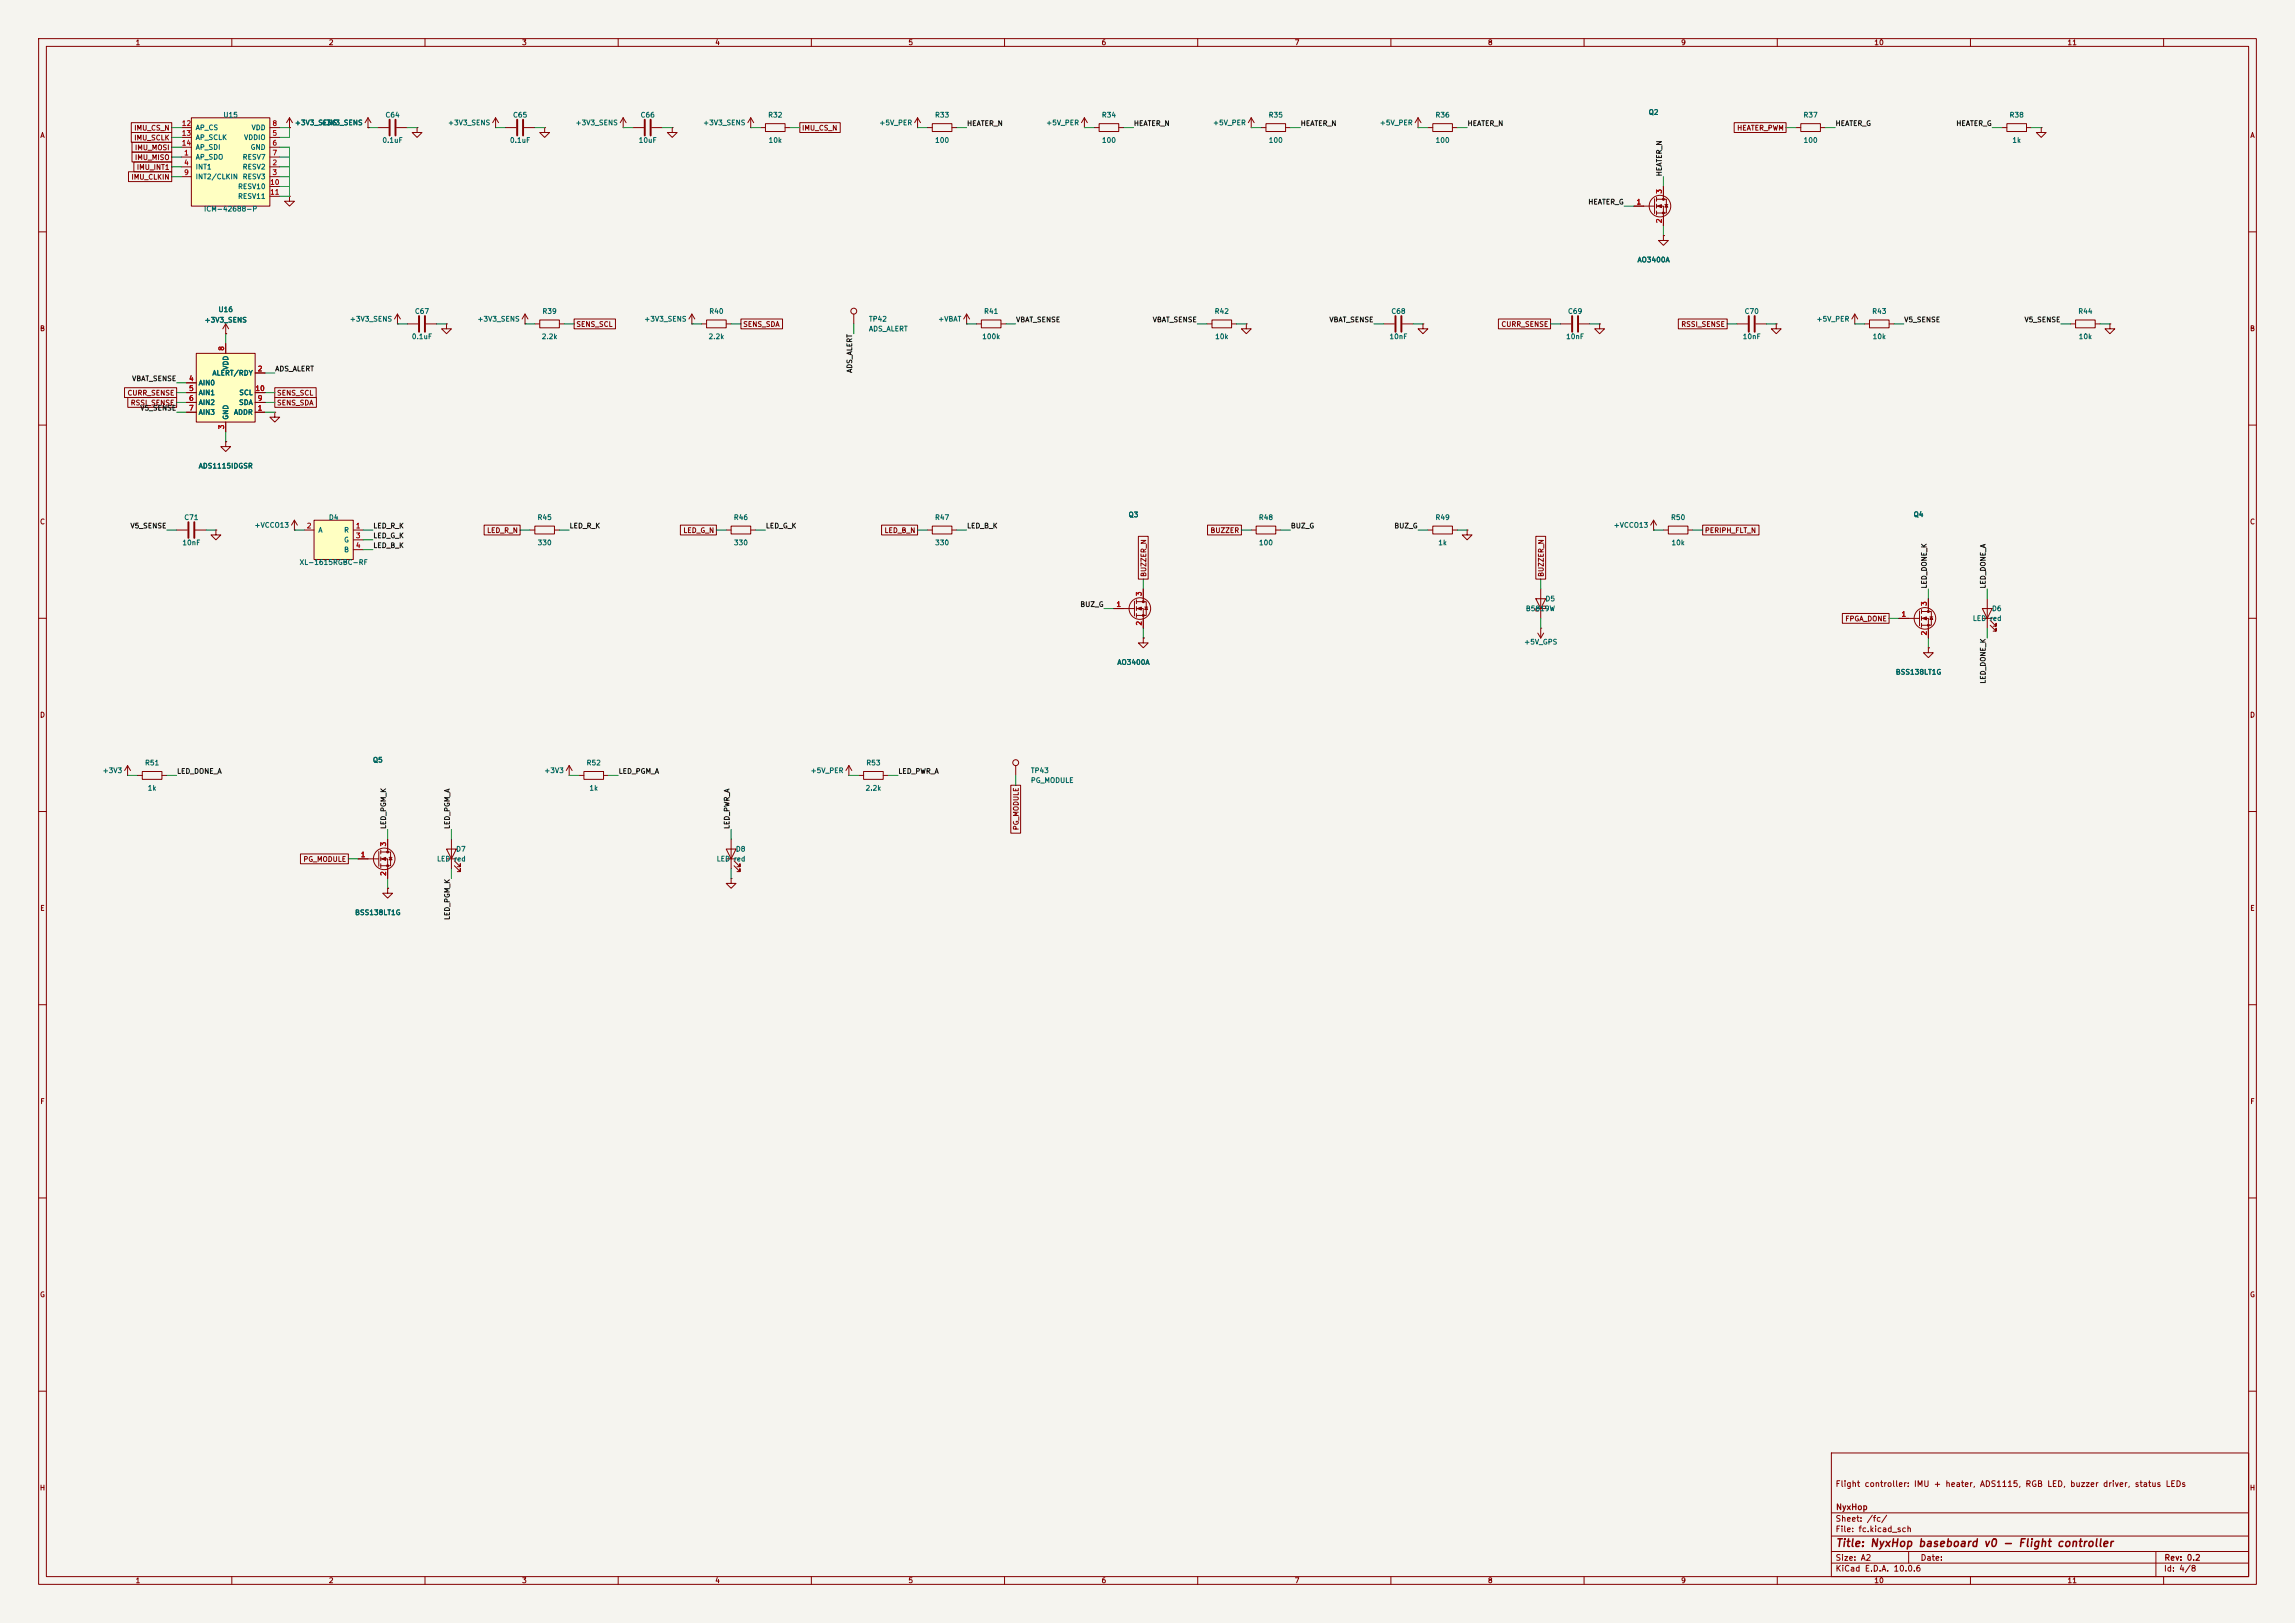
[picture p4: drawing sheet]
<svg xmlns="http://www.w3.org/2000/svg" width="594mm" height="420mm" viewBox="0 0 594 420" stroke-linecap="round" stroke-linejoin="round" font-family="sans-serif">
<defs><g id="words">
<text font-size="2" fill="#840000" x="475" y="400.8">Title: NyxHop baseboard v0 - Flight controller</text>
<g font-size="1.5" fill="#840000">
<text x="475" y="385.1">Flight controller: IMU + heater, ADS1115, RGB LED, buzzer driver, status LEDs</text>
<text x="475" y="394.1">Sheet: /fc/</text>
<text x="475.1" y="391.1">NyxHop</text>
<text x="475" y="396.8">File: fc.kicad_sch</text>
<text x="475" y="407">KiCad E.D.A. 10.0.6</text>
<text x="475" y="404.2">Size: A2</text>
<text x="497" y="404.2">Date:</text>
<text x="560" y="407">Id: 4/8</text>
<text x="560.1" y="404.2">Rev: 0.2</text>
</g>
<g font-size="1.3" fill="#840000">
<text x="35" y="12">1</text>
<text x="85" y="12">2</text>
<text x="135" y="12">3</text>
<text x="185" y="12">4</text>
<text x="235" y="12">5</text>
<text x="285" y="12">6</text>
<text x="335" y="12">7</text>
<text x="385" y="12">8</text>
<text x="435" y="12">9</text>
<text x="485" y="12">10</text>
<text x="535" y="12">11</text>
<text x="10.3" y="36">A</text>
<text x="34.6" y="34.1">IMU_CS_N</text>
<text x="207.5" y="34.1">IMU_CS_N</text>
<text x="449.5" y="34.1">HEATER_PWM</text>
<text x="582.3" y="36">A</text>
<text x="34.6" y="36.6">IMU_SCLK</text>
<text x="34.8" y="39.2">IMU_MOSI</text>
<text x="34.8" y="41.7">IMU_MISO</text>
<text x="33.9" y="46.8">IMU_CLKIN</text>
<text x="35.3" y="44.2">IMU_INT1</text>
<text x="10.2" y="86">B</text>
<text x="149" y="84.9">SENS_SCL</text>
<text x="192.2" y="84.9">SENS_SDA</text>
<text x="388.5" y="84.9">CURR_SENSE</text>
<text x="435" y="84.9">RSSI_SENSE</text>
<text x="582.2" y="86">B</text>
<text x="32.9" y="102.7">CURR_SENSE</text>
<text x="33.7" y="105.2">RSSI_SENSE</text>
<text x="71.6" y="105.2">SENS_SDA</text>
<text x="71.6" y="102.7">SENS_SCL</text>
<text x="10.2" y="136">C</text>
<text x="582.2" y="136">C</text>
<text x="125.9" y="138.2">LED_R_N</text>
<text x="176.7" y="138.2">LED_G_N</text>
<text x="228.8" y="138.2">LED_B_N</text>
<text x="313.2" y="138.2">BUZZER</text>
<text x="441.1" y="138.2">PERIPH_FLT_N</text>
<text x="297" y="149.4" transform="rotate(-90 297 149.4)">BUZZER_N</text>
<text x="399.8" y="149.4" transform="rotate(-90 399.8 149.4)">BUZZER_N</text>
<text x="477.5" y="161.1">FPGA_DONE</text>
<text x="10.2" y="186">D</text>
<text x="582.2" y="186">D</text>
<text x="263.9" y="215" transform="rotate(-90 263.9 215)">PG_MODULE</text>
<text x="78.4" y="223.3">PG_MODULE</text>
<text x="10.3" y="236">E</text>
<text x="582.3" y="236">E</text>
<text x="10.3" y="286">F</text>
<text x="582.3" y="286">F</text>
<text x="10.2" y="336">G</text>
<text x="582.2" y="336">G</text>
<text x="10.2" y="386">H</text>
<text x="582.2" y="386">H</text>
<text x="35" y="410">1</text>
<text x="85" y="410">2</text>
<text x="135" y="410">3</text>
<text x="185" y="410">4</text>
<text x="235" y="410">5</text>
<text x="285" y="410">6</text>
<text x="335" y="410">7</text>
<text x="385" y="410">8</text>
<text x="435" y="410">9</text>
<text x="485" y="410">10</text>
<text x="535" y="410">11</text>
</g>
<g font-size="1.3" fill="#a90000">
<text x="46.9" y="32.9">12</text>
<text x="46.9" y="35.4">13</text>
<text x="70.4" y="35.4">5</text>
<text x="70.4" y="32.9">8</text>
<text x="46.9" y="38">14</text>
<text x="47.5" y="40.5">1</text>
<text x="70.4" y="38">6</text>
<text x="70.4" y="40.5">7</text>
<text x="47.5" y="43">4</text>
<text x="47.5" y="45.6">9</text>
<text x="70.4" y="43">2</text>
<text x="70.4" y="45.6">3</text>
<text x="69.8" y="48.1">10</text>
<text x="69.8" y="50.7">11</text>
<text x="423.4" y="53.2">1</text>
<text x="430.4" y="50.3" transform="rotate(-90 430.4 50.3)">3</text>
<text x="430.4" y="57.9" transform="rotate(-90 430.4 57.9)">2</text>
<text x="58.3" y="90.9" transform="rotate(-90 58.3 90.9)">8</text>
<text x="48.8" y="98.9">4</text>
<text x="48.8" y="101.5">5</text>
<text x="66" y="101.5">10</text>
<text x="66.6" y="96.4">2</text>
<text x="48.8" y="104">6</text>
<text x="48.8" y="106.5">7</text>
<text x="66.6" y="106.5">1</text>
<text x="66.6" y="104">9</text>
<text x="58.3" y="111.2" transform="rotate(-90 58.3 111.2)">3</text>
<text x="79.3" y="137">2</text>
<text x="92" y="137">1</text>
<text x="92" y="139.6">3</text>
<text x="92" y="142.1">4</text>
<text x="295.8" y="154.4" transform="rotate(-90 295.8 154.4)">3</text>
<text x="288.8" y="157.3">1</text>
<text x="492" y="159.9">1</text>
<text x="499" y="156.9" transform="rotate(-90 499 156.9)">3</text>
<text x="295.8" y="162" transform="rotate(-90 295.8 162)">2</text>
<text x="499" y="164.6" transform="rotate(-90 499 164.6)">2</text>
<text x="100.2" y="219.2" transform="rotate(-90 100.2 219.2)">3</text>
<text x="93.2" y="222.1">1</text>
<text x="100.2" y="226.8" transform="rotate(-90 100.2 226.8)">2</text>
</g>
<g font-size="1.3" fill="#006464">
<text x="50.5" y="34">AP_CS</text>
<text x="57.7" y="30.7">U15</text>
<text x="65" y="34">VDD</text>
<text x="76.2" y="32.7">+3V3_SENS</text>
<text x="82.8" y="32.7">+3V3_SENS</text>
<text x="99.6" y="30.7">C64</text>
<text x="115.8" y="32.7">+3V3_SENS</text>
<text x="132.6" y="30.7">C65</text>
<text x="148.8" y="32.7">+3V3_SENS</text>
<text x="165.7" y="30.7">C66</text>
<text x="181.9" y="32.7">+3V3_SENS</text>
<text x="198.7" y="30.7">R32</text>
<text x="227.5" y="32.7">+5V_PER</text>
<text x="241.9" y="30.7">R33</text>
<text x="270.6" y="32.7">+5V_PER</text>
<text x="285" y="30.7">R34</text>
<text x="313.8" y="32.7">+5V_PER</text>
<text x="328.2" y="30.7">R35</text>
<text x="357" y="32.7">+5V_PER</text>
<text x="371.4" y="30.7">R36</text>
<text x="426.6" y="30">Q2</text>
<text x="466.7" y="30.7">R37</text>
<text x="520" y="30.7">R38</text>
<text x="50.5" y="41.6">AP_SDO</text>
<text x="50.5" y="36.5">AP_SCLK</text>
<text x="50.5" y="39.1">AP_SDI</text>
<text x="62.7" y="41.6">RESV7</text>
<text x="63" y="36.5">VDDIO</text>
<text x="64.7" y="39.1">GND</text>
<text x="98.8" y="37.3">0.1uF</text>
<text x="131.9" y="37.3">0.1uF</text>
<text x="165.2" y="37.3">10uF</text>
<text x="198.8" y="37.3">10k</text>
<text x="241.9" y="37.3">100</text>
<text x="285.1" y="37.3">100</text>
<text x="328.3" y="37.3">100</text>
<text x="371.4" y="37.3">100</text>
<text x="466.7" y="37.3">100</text>
<text x="520.7" y="37.3">1k</text>
<text x="50.5" y="44.1">INT1</text>
<text x="50.5" y="46.7">INT2/CLKIN</text>
<text x="62.7" y="44.1">RESV2</text>
<text x="62.7" y="46.7">RESV3</text>
<text x="61.5" y="49.2">RESV10</text>
<text x="61.5" y="51.8">RESV11</text>
<text x="52.7" y="55">ICM-42688-P</text>
<text x="423.7" y="68.2">AO3400A</text>
<text x="52.8" y="83.8">+3V3_SENS</text>
<text x="56.4" y="81.1">U16</text>
<text x="90.4" y="83.5">+3V3_SENS</text>
<text x="107.2" y="81.5">C67</text>
<text x="123.4" y="83.5">+3V3_SENS</text>
<text x="140.3" y="81.5">R39</text>
<text x="166.6" y="83.5">+3V3_SENS</text>
<text x="183.4" y="81.5">R40</text>
<text x="224.8" y="83.5">TP42</text>
<text x="242.7" y="83.5">+VBAT</text>
<text x="254.6" y="81.5">R41</text>
<text x="314.3" y="81.5">R42</text>
<text x="360" y="81.5">C68</text>
<text x="405.7" y="81.5">C69</text>
<text x="451.4" y="81.5">C70</text>
<text x="470" y="83.5">+5V_PER</text>
<text x="484.4" y="81.5">R43</text>
<text x="537.8" y="81.5">R44</text>
<text x="106.5" y="88.1">0.1uF</text>
<text x="140.1" y="88.1">2.2k</text>
<text x="183.3" y="88.1">2.2k</text>
<text x="224.8" y="86.1">ADS_ALERT</text>
<text x="254.1" y="88.1">100k</text>
<text x="314.4" y="88.1">10k</text>
<text x="359.5" y="88.1">10nF</text>
<text x="405.2" y="88.1">10nF</text>
<text x="450.9" y="88.1">10nF</text>
<text x="484.6" y="88.1">10k</text>
<text x="537.9" y="88.1">10k</text>
<text x="59.4" y="95.8" transform="rotate(-90 59.4 95.8)">VDD</text>
<text x="51.3" y="100">AIN0</text>
<text x="54.8" y="97.5">ALERT/RDY</text>
<text x="51.3" y="102.6">AIN1</text>
<text x="51.3" y="105.1">AIN2</text>
<text x="51.3" y="107.6">AIN3</text>
<text x="60.4" y="107.6">ADDR</text>
<text x="61.7" y="105.1">SDA</text>
<text x="61.8" y="102.6">SCL</text>
<text x="59.4" y="108.7" transform="rotate(-90 59.4 108.7)">GND</text>
<text x="51.3" y="121.5">ADS1115IDGSR</text>
<text x="47.6" y="134.9">C71</text>
<text x="65.7" y="136.9">+VCCO13</text>
<text x="85" y="134.9">D4</text>
<text x="139" y="134.9">R45</text>
<text x="189.8" y="134.9">R46</text>
<text x="241.9" y="134.9">R47</text>
<text x="292" y="134.2">Q3</text>
<text x="325.7" y="134.9">R48</text>
<text x="371.4" y="134.9">R49</text>
<text x="417.5" y="136.9">+VCCO13</text>
<text x="432.4" y="134.9">R50</text>
<text x="495.2" y="134.1">Q4</text>
<text x="47.1" y="141.4">10nF</text>
<text x="82.3" y="138.1">A</text>
<text x="88.9" y="138.1">R</text>
<text x="88.9" y="140.7">G</text>
<text x="88.9" y="143.2">B</text>
<text x="139" y="141.4">330</text>
<text x="189.8" y="141.4">330</text>
<text x="241.9" y="141.4">330</text>
<text x="325.7" y="141.4">100</text>
<text x="372.1" y="141.4">1k</text>
<text x="432.5" y="141.4">10k</text>
<text x="77.4" y="146.5">XL-1615RGBC-RF</text>
<text x="399.9" y="155.9">D5</text>
<text x="394.8" y="158.4">B5819W</text>
<text x="510.5" y="161">LED</text>
<text x="514.9" y="161">red</text>
<text x="515.4" y="158.4">D6</text>
<text x="394.4" y="167.1">+5V_GPS</text>
<text x="289.1" y="172.3">AO3400A</text>
<text x="490.5" y="174.9">BSS138LT1G</text>
<text x="96.4" y="197.6">Q5</text>
<text x="26.4" y="200.4">+3V3</text>
<text x="37.4" y="198.4">R51</text>
<text x="140.7" y="200.4">+3V3</text>
<text x="151.7" y="198.4">R52</text>
<text x="209.7" y="200.4">+5V_PER</text>
<text x="224.1" y="198.4">R53</text>
<text x="266.7" y="200.4">TP43</text>
<text x="266.7" y="202.9">PG_MODULE</text>
<text x="38.1" y="204.9">1k</text>
<text x="152.4" y="204.9">1k</text>
<text x="223.9" y="204.9">2.2k</text>
<text x="117.9" y="220.7">D7</text>
<text x="190.3" y="220.7">D8</text>
<text x="113" y="223.2">LED</text>
<text x="117.4" y="223.2">red</text>
<text x="185.4" y="223.2">LED</text>
<text x="189.8" y="223.2">red</text>
<text x="91.8" y="237.1">BSS138LT1G</text>
</g>
<g font-size="1.3" fill="#0f0f0f">
<text x="250.2" y="32.9">HEATER_N</text>
<text x="293.3" y="32.9">HEATER_N</text>
<text x="336.5" y="32.9">HEATER_N</text>
<text x="379.7" y="32.9">HEATER_N</text>
<text x="475" y="32.9">HEATER_G</text>
<text x="506.2" y="32.9">HEATER_G</text>
<text x="430.4" y="45.7" transform="rotate(-90 430.4 45.7)">HEATER_N</text>
<text x="411" y="53.2">HEATER_G</text>
<text x="262.9" y="83.7">VBAT_SENSE</text>
<text x="298.2" y="83.7">VBAT_SENSE</text>
<text x="343.9" y="83.7">VBAT_SENSE</text>
<text x="492.7" y="83.7">V5_SENSE</text>
<text x="523.9" y="83.7">V5_SENSE</text>
<text x="34.1" y="98.9">VBAT_SENSE</text>
<text x="71.1" y="96.4">ADS_ALERT</text>
<text x="220.9" y="96.6" transform="rotate(-90 220.9 96.6)">ADS_ALERT</text>
<text x="36.2" y="106.6">V5_SENSE</text>
<text x="33.6" y="137">V5_SENSE</text>
<text x="96.5" y="137">LED_R_K</text>
<text x="147.3" y="137">LED_R_K</text>
<text x="198.1" y="137">LED_G_K</text>
<text x="250.2" y="137">LED_B_K</text>
<text x="334" y="137">BUZ_G</text>
<text x="360.8" y="137">BUZ_G</text>
<text x="96.5" y="139.6">LED_G_K</text>
<text x="96.5" y="142.1">LED_B_K</text>
<text x="499" y="152.4" transform="rotate(-90 499 152.4)">LED_DONE_K</text>
<text x="514.2" y="152.4" transform="rotate(-90 514.2 152.4)">LED_DONE_A</text>
<text x="279.5" y="157.4">BUZ_G</text>
<text x="514.2" y="177.1" transform="rotate(-90 514.2 177.1)">LED_DONE_K</text>
<text x="45.7" y="200.5">LED_DONE_A</text>
<text x="160" y="200.5">LED_PGM_A</text>
<text x="232.4" y="200.5">LED_PWR_A</text>
<text x="100.2" y="214.7" transform="rotate(-90 100.2 214.7)">LED_PGM_K</text>
<text x="116.7" y="214.7" transform="rotate(-90 116.7 214.7)">LED_PGM_A</text>
<text x="189.1" y="214.7" transform="rotate(-90 189.1 214.7)">LED_PWR_A</text>
<text x="116.7" y="238.2" transform="rotate(-90 116.7 238.2)">LED_PGM_K</text>
</g>
</g></defs>
<path d="M0 0h594v420h-594z" fill="#f5f4ef" stroke="#f5f4ef" stroke-width=".26"/>
<g fill="none" stroke="#840000" stroke-width=".26">
<path d="M10 10h574v400h-574zM12 12h570v396h-570zM60 10v2M110 10v2M160 10v2M210 10v2M260 10v2M310 10v2M360 10v2M410 10v2M460 10v2M510 10v2"/>
<path d="M560 10v2M74.9 33h.1M74.9 30.5l-.7 1.3M74.9 30.5l.8 1.3M74.9 30.5v2.5M95.2 33h.1M95.2 30.5l-.7 1.3M95.2 30.5l.8 1.3M95.2 30.5v2.5M107.9 33v1.3h1.3l-1.3 1.3-1.2-1.3h1.2M107.9 33h.1M196.8 33h1.3"/>
<path d="M198.1 32h5.1v2h-5.1zM203.2 33h1.3M323.8 33h.1M323.8 30.5l-.7 1.3M323.8 30.5l.8 1.3M323.8 30.5v2.5M326.4 33h1.3M327.7 32h5v2h-5zM332.7 33h1.3M367 33h.1M367 30.5l-.7 1.3M367 30.5l.8 1.3"/>
<path d="M367 30.5v2.5M369.6 33h1.2M370.8 32h5.1v2h-5.1zM375.9 33h1.3M10 60h2M582 60h2M58.4 86.4h.1M58.4 83.8l-.7 1.3M58.4 83.8l.8 1.3M58.4 83.8v2.6M102.9 83.8h.1M102.9 81.3l-.8 1.3"/>
<path d="M102.9 81.3l.7 1.3M102.9 81.3v2.5M135.9 83.8h.1M135.9 81.3l-.8 1.3M135.9 81.3l.8 1.3M135.9 81.3v2.5M181.6 83.8h1.3M182.9 82.8h5.1v2h-5.1zM188 83.8h1.2M221 81.3v2.5M312.4 83.8h1.3M313.7 82.8h5.1v2h-5.1z"/>
<path d="M318.8 83.8h1.2M322.6 83.8v1.3h1.2l-1.2 1.3-1.3-1.3h1.3M322.6 83.8h.1M358.1 83.8h2.8M363 83.8h2.8M368.3 83.8v1.3h1.3l-1.3 1.3-1.3-1.3h1.3M368.3 83.8h.1M10 110h2M58.4 114.3v1.3h1.3l-1.3 1.2-1.3-1.2h1.3M58.4 114.3h.1M71.1 106.7v1.3h1.3l-1.3 1.2-1.3-1.2h1.3M71.1 106.7h.1"/>
<path d="M582 110h2M496.8 158.1v3.8M497.3 158.2h2.6v3.6h-2.6M497.3 157.7v1.1M497.3 159.5v1M499.1 154.9v3.3M499.5 159.6h.8M499.9 159.6l.4 .7h-.8zM10 160h2M491.5 160h5.3M497.3 160h1.8v5.1M497.3 161.3v1"/>
<path d="M499.1 167.6v1.3h1.3l-1.3 1.3-1.3-1.3h1.3M499.1 167.6h.1M582 160h2M10 210h2M582 210h2M10 260h2M582 260h2M10 310h2M582 310h2M10 360h2M474 376h108v32h-108zM582 360h2"/>
<path d="M474 397.5h108M474 391.5h108M60 408v2M110 408v2M160 408v2M210 408v2M260 408v2M310 408v2M360 408v2M410 408v2M460 408v2M474 404.5h108"/>
<path d="M474 401.5h108M494 401.5v3M510 408v2M558 401.5v6.5M560 408v2"/>
<circle cx="221" cy="80.5" r=".76"/>
<circle cx="498.2" cy="160" r="2.79"/>
</g>
<path d="M361.2 81.8v4.1M362.7 81.8v4.1" fill="none" stroke="#840000" stroke-width=".51"/>
<g fill="#840000" stroke="#840000" stroke-width=".26">
<path d="M497.6 160l1-.4v.8z"/>
<circle cx="499.1" cy="158.2" r=".25"/>
<circle cx="499.1" cy="161.8" r=".25"/>
</g>
<path d="M50.8 91.4h15.2v17.8h-15.2z" fill="#ffffc2"/>
<g fill="none" stroke="#840000" stroke-width=".26">
<path d="M283.2 33h1.3M284.5 32h5.1v2h-5.1zM289.6 33h1.2M422.9 53.3h5.3M428.2 51.4v3.8M428.8 51.6h2.5v3.5h-2.5M428.8 53.3h1.7v5.1M428.8 51.1v1M428.8 52.8v1M428.8 54.6v1M430.5 48.3v3.3M430.9 53h.8"/>
<path d="M431.3 53l.4 .6h-.8zM430.5 61v1.2h1.3l-1.3 1.3-1.2-1.3h1.2M430.5 61h.1M48.3 99.1h2.5M50.8 91.4h15.2v17.8h-15.2zM58.4 88.9v2.5M66 96.5h2.6M250.2 83.8h.1M250.2 81.3l-.8 1.3M250.2 81.3l.8 1.3M250.2 81.3v2.5M48.3 106.7h2.5"/>
<path d="M48.3 101.6h2.5M48.3 104.1h2.5M58.4 109.2v2.6M66 106.7h2.6M66 101.6h2.6M66 104.1h2.6M45.7 137.2h2.8M50.5 137.2h2.8M55.9 137.2v1.2h1.2l-1.2 1.3-1.3-1.3h1.3M55.9 137.2h.1M76.2 137.2h.1M76.2 134.6l-.8 1.3"/>
<path d="M76.2 134.6l.8 1.3M76.2 134.6v2.6"/>
<circle cx="429.6" cy="53.3" r="2.79"/>
</g>
<g fill="#840000" stroke="#840000" stroke-width=".26">
<path d="M429 53.3l1-.3v.7z"/>
<circle cx="430.5" cy="51.6" r=".25"/>
<circle cx="430.5" cy="55.1" r=".25"/>
</g>
<path d="M48.8 135.1v4.1M50.3 135.1v4.1" fill="none" stroke="#840000" stroke-width=".51"/>
<path d="M49.5 30.5h20.3v22.8h-20.3z" fill="#ffffc2"/>
<g fill="none" stroke="#840000" stroke-width=".26">
<path d="M47 35.6h2.5M47 38.1h2.5M47 33h2.5M49.5 30.5h20.3v22.8h-20.3zM69.8 35.6h2.6M69.8 38.1h2.6M69.8 33h2.6M130.8 33h2.8M135.6 33h2.8M161.3 33h.1M161.3 30.5l-.8 1.3M161.3 30.5l.8 1.3"/>
<path d="M161.3 30.5v2.5M174 33v1.3h1.3l-1.3 1.3-1.3-1.3h1.3M174 33h.1M194.3 33h.1M194.3 30.5l-.8 1.3M194.3 30.5l.8 1.3M194.3 30.5v2.5M464.8 33h1.3M466.1 32h5.1v2h-5.1zM471.2 33h1.2M47 40.6h2.5M47 43.2h2.5"/>
<path d="M47 45.7h2.5M69.8 40.6h2.6M69.8 43.2h2.6M69.8 45.7h2.6M69.8 48.3h2.6M69.8 50.8h2.6M74.9 50.8v1.3h1.3l-1.3 1.2-1.2-1.2h1.2M74.9 50.8h.1M403.9 83.8h2.8M408.7 83.8h2.8M414 83.8v1.3h1.3l-1.3 1.3-1.3-1.3h1.3M414 83.8h.1"/>
<path d="M449.6 83.8h2.8M454.4 83.8h2.8M137.2 137.2h1.2M138.4 136.1h5.1v2.1h-5.1zM143.5 137.2h1.3"/>
</g>
<path d="M133.9 31v4.1M135.4 31v4.1M406.9 81.8v4.1M408.4 81.8v4.1M452.6 81.8v4.1M454.2 81.8v4.1" fill="none" stroke="#840000" stroke-width=".51"/>
<path d="M81.3 134.6h10.1v10.2h-10.1z" fill="#ffffc2"/>
<g fill="none" stroke="#840000" stroke-width=".26">
<path d="M34 34.3h10.4v2.5h-10.4zM34 31.7h10.4v2.6h-10.4zM34.2 36.8h10.2v2.6h-10.2zM34.2 39.4h10.2v2.5h-10.2zM74.9 33h.1M95.2 33h.1M97.8 33h2.8M102.6 33h2.8M128.3 33h.1M128.3 30.5l-.8 1.3M128.3 30.5l.7 1.3M128.3 30.5v2.5"/>
<path d="M141 33v1.3h1.2l-1.2 1.3-1.3-1.3h1.3M141 33h.1M163.8 33h2.8M168.7 33h2.7M207 31.7h10.5v2.6h-10.5zM237.5 33h.1M237.5 30.5l-.8 1.3M237.5 30.5l.8 1.3M237.5 30.5v2.5M240 33h1.3M241.3 32h5.1v2h-5.1zM246.4 33h1.2"/>
<path d="M280.7 33h.1M280.7 30.5l-.8 1.3M280.7 30.5l.7 1.3M280.7 30.5v2.5M448.9 31.7h13.4v2.6h-13.4zM518.2 33h1.2M519.4 32h5.1v2h-5.1zM524.5 33h1.3M528.3 33v1.3h1.3l-1.3 1.3-1.3-1.3h1.3M528.3 33h.1M33.3 44.4h11.1v2.6h-11.1zM34.6 41.9h9.8v2.6h-9.8z"/>
<path d="M422.9 53.3h2.5M430.5 48.3v2.5M430.5 55.9v2.5M430.5 61h.1M48.3 99.1h2.5M58.4 86.4h.1M58.4 88.9v2.5M66 96.5h2.6M105.4 83.8h2.8M110.2 83.8h2.8M115.6 83.8v1.3h1.2l-1.2 1.3-1.3-1.3h1.3M115.6 83.8h.1"/>
<path d="M138.4 83.8h1.3M139.7 82.8h5.1v2h-5.1zM144.8 83.8h1.2M148.6 82.5h10.7v2.6h-10.7zM179.1 83.8h.1M179.1 81.3l-.8 1.3M179.1 81.3l.7 1.3M179.1 81.3v2.5M191.8 82.5h10.7v2.6h-10.7zM252.7 83.8h1.3M254 82.8h5.1v2h-5.1zM259.1 83.8h1.2"/>
<path d="M387.8 82.5h13.5v2.6h-13.5zM434.4 82.5h12.6v2.6h-12.6zM459.7 83.8v1.3h1.3l-1.3 1.3-1.2-1.3h1.2M459.7 83.8h.1M480.1 83.8h.1M480.1 81.3l-.8 1.3M480.1 81.3l.7 1.3M480.1 81.3v2.5M482.6 83.8h1.3M483.9 82.8h5v2h-5zM488.9 83.8h1.3M535.9 83.8h1.3"/>
<path d="M537.2 82.8h5.1v2h-5.1zM542.3 83.8h1.3M546.1 83.8v1.3h1.3l-1.3 1.3-1.3-1.3h1.3M546.1 83.8h.1M32.2 100.3h13.5v2.6h-13.5zM33.1 102.9h12.6v2.5h-12.6zM48.3 106.7h2.5M48.3 101.6h2.5M48.3 104.1h2.5M58.4 114.3h.1M58.4 109.2v2.6M66 106.7h2.6"/>
<path d="M66 101.6h2.6M66 104.1h2.6M71.1 102.9h10.8v2.5h-10.8zM71.1 100.3h10.7v2.6h-10.7zM78.7 137.2h2.6M81.3 134.6h10.1v10.2h-10.1zM91.4 137.2h2.6M91.4 139.7h2.6M125.3 135.9h9.3v2.5h-9.3zM176.1 135.9h9.3v2.5h-9.3zM188 137.2h1.2M189.2 136.1h5.1v2.1h-5.1z"/>
<path d="M194.3 137.2h1.3M228.2 135.9h9.3v2.5h-9.3zM240 137.2h1.3M241.3 136.1h5.1v2.1h-5.1zM246.4 137.2h1.2M294.6 138.8h2.6v11.1h-2.6zM312.5 135.9h8.8v2.5h-8.8zM323.8 137.2h1.3M325.1 136.1h5.1v2.1h-5.1zM330.2 137.2h1.3M369.6 137.2h1.2M370.8 136.1h5.1v2.1h-5.1z"/>
<path d="M375.9 137.2h1.3M379.7 137.2v1.2h1.3l-1.3 1.3-1.2-1.3h1.2M379.7 137.2h.1M397.5 138.8h2.6v11.1h-2.6zM428 137.2h.1M428 134.6l-.8 1.3M428 134.6l.8 1.3M428 134.6v2.6M430.5 137.2h1.3M431.8 136.1h5.1v2.1h-5.1zM436.9 137.2h1.2M440.7 135.9h14.6v2.5h-14.6z"/>
<path d="M91.4 142.2h2.6M288.3 157.5h5.3M293.6 155.6v3.8M294.1 155.7h2.6v3.6h-2.6M294.1 157.5h1.8v5.1M294.1 155.2v1M294.1 157v1M294.1 158.8v1M295.9 152.4v3.3M296.3 157.1h.8M296.7 157.1l.4 .6h-.8zM397.5 154.9h2.5l-1.2 2.6z"/>
<path d="M398.8 152.4v7.6M399.4 156.8h.6v.7h-2.5v.6h.6M476.9 158.7h12v2.6h-12zM499.1 154.9v2.6M513.1 157.5h2.5l-1.3 2.5zM514.3 154.9v7.7M295.9 165.1v1.3h1.3l-1.3 1.2-1.3-1.2h1.3M295.9 165.1h.1M398 163.8l.8 1.3M398.8 162.6h.1M398.8 162.6v2.5M399.5 163.8l-.7 1.3"/>
<path d="M491.5 160h2.5M499.1 167.6h.1M499.1 162.6v2.5M513.1 160h2.5M515.1 161.8l1.5 1.5v-.7v.7h-.7M515.1 160.5l1.5 1.6v-.8v.8h-.7M33 198.1l-.7 1.3M33 198.1l.8 1.3M33 198.1v2.6M36.8 199.6h5.1v2.1h-5.1zM147.3 198.1l-.7 1.3M147.3 198.1l.8 1.3"/>
<path d="M147.3 198.1v2.6M151.1 199.6h5.1v2.1h-5.1zM219.7 198.1l-.8 1.3M219.7 198.1l.8 1.3M219.7 198.1v2.6M223.5 199.6h5.1v2.1h-5.1zM262.9 198.1v2.6M33 200.7h.1M35.6 200.7h1.2M41.9 200.7h1.3M98.6 220v1M100.3 217.2v3.3"/>
<path d="M115.6 219.7h2.5l-1.3 2.6zM116.8 217.2v7.6M147.3 200.7h.1M149.9 200.7h1.2M156.2 200.7h1.3M188 219.7h2.5l-1.3 2.6zM189.2 217.2v7.6M219.7 200.7h.1M222.2 200.7h1.3M228.6 200.7h1.3M261.6 203.2h2.6v12.4h-2.6zM77.8 221h12.4v2.5h-12.4z"/>
<path d="M92.7 222.3h5.3M98 220.3v3.9M98.6 220.5h2.5v3.5h-2.5M98.6 222.3h1.7v5M98.6 221.7v1.1M98.6 223.5v1M100.3 229.9v1.2h1.3l-1.3 1.3-1.2-1.3h1.2M100.3 229.9h.1M100.7 221.9h.8M101.1 221.9l.4 .6h-.8zM115.6 222.3h2.5M117.6 224l1.5 1.6v-.8v.8h-.7"/>
<path d="M117.6 222.8l1.5 1.5v-.8v.8h-.7M188 222.3h2.5M189.2 227.3v1.3h1.3l-1.3 1.3-1.2-1.3h1.2M189.2 227.3h.1M190 224l1.5 1.6v-.8v.8h-.7M190 222.8l1.5 1.5v-.8v.8h-.7"/>
<circle cx="295" cy="157.5" r="2.79"/>
<circle cx="262.9" cy="197.4" r=".76"/>
<circle cx="99.4" cy="222.2" r="2.79"/>
</g>
<g fill="#840000" stroke="#840000" stroke-width=".26">
<path d="M294.4 157.5l1-.4v.8z"/>
<path d="M98.8 222.3l1-.4v.7z"/>
<circle cx="295.9" cy="155.7" r=".25"/>
<circle cx="295.9" cy="159.3" r=".25"/>
<circle cx="100.3" cy="220.5" r=".25"/>
<circle cx="100.3" cy="224" r=".25"/>
</g>
<path d="M100.8 31v4.1M102.4 31v4.1M166.9 31v4.1M168.4 31v4.1M108.5 81.8v4.1M110 81.8v4.1" fill="none" stroke="#840000" stroke-width=".51"/>
<g fill="none" stroke="#009600" stroke-width=".26">
<path d="M44.4 33h2.6M44.4 35.6h2.6M44.4 38.1h2.6M72.4 33h2.5v2.6h-2.5M72.4 38.1h2.5v12.7h-2.5M95.2 33h2.6M105.4 33h2.5M128.3 33h2.5M138.4 33h2.6M161.3 33h2.5M171.4 33h2.6M194.3 33h2.5"/>
<path d="M204.5 33h2.5M237.5 33h2.5M247.6 33h2.6M280.7 33h2.5M290.8 33h2.6M323.8 33h2.6M334 33h2.5M367 33h2.6M377.2 33h2.5M462.3 33h2.5M472.4 33h2.6M515.6 33h2.6"/>
<path d="M525.8 33h2.5M44.4 45.7h2.6M44.4 43.2h2.6M44.4 40.6h2.6M72.4 45.7h2.5M72.4 43.2h2.5M72.4 40.6h2.5M72.4 48.3h2.5M420.4 53.3h2.5M430.5 45.7v2.6M430.5 58.4v2.6M45.7 99.1h2.6"/>
<path d="M58.4 86.4v2.5M68.6 96.5h2.5M102.9 83.8h2.5M113 83.8h2.6M135.9 83.8h2.5M146 83.8h2.6M179.1 83.8h2.5M189.2 83.8h2.6M221 83.8v2.6M250.2 83.8h2.5M260.3 83.8h2.6M309.9 83.8h2.5"/>
<path d="M320 83.8h2.6M355.6 83.8h2.5M365.8 83.8h2.5M401.3 83.8h2.6M411.5 83.8h2.5M447 83.8h2.6M457.2 83.8h2.5M480.1 83.8h2.5M490.2 83.8h2.6M533.4 83.8h2.5M543.6 83.8h2.5M45.7 106.7h2.6"/>
<path d="M45.7 101.6h2.6M45.7 104.1h2.6M58.4 111.8v2.5M68.6 106.7h2.5M68.6 101.6h2.5M68.6 104.1h2.5M43.2 137.2h2.5M53.3 137.2h2.6M76.2 137.2h2.5M94 137.2h2.5M94 139.7h2.5M134.6 137.2h2.6"/>
<path d="M144.8 137.2h2.5M185.4 137.2h2.6M195.6 137.2h2.5M237.5 137.2h2.5M247.6 137.2h2.6M321.3 137.2h2.5M331.5 137.2h2.5M367 137.2h2.6M377.2 137.2h2.5M428 137.2h2.5M438.1 137.2h2.6M94 142.2h2.5"/>
<path d="M285.7 157.5h2.6M295.9 149.9v2.5M398.8 149.9v2.5M499.1 152.4v2.5M514.3 152.4v2.5M295.9 162.6v2.5M398.8 160v2.6M488.9 160h2.6M499.1 165.1v2.5M514.3 162.6v2.5M33 200.7h2.6M43.2 200.7h2.5"/>
<path d="M100.3 214.6v2.6M116.8 214.6v2.6M147.3 200.7h2.6M157.5 200.7h2.5M189.2 214.6v2.6M219.7 200.7h2.5M229.9 200.7h2.5M262.9 200.7v2.5M90.2 222.3h2.5M100.3 227.3v2.6M116.8 224.8v2.5M189.2 224.8v2.5"/>
</g>
<use href="#words"/>
</svg>
